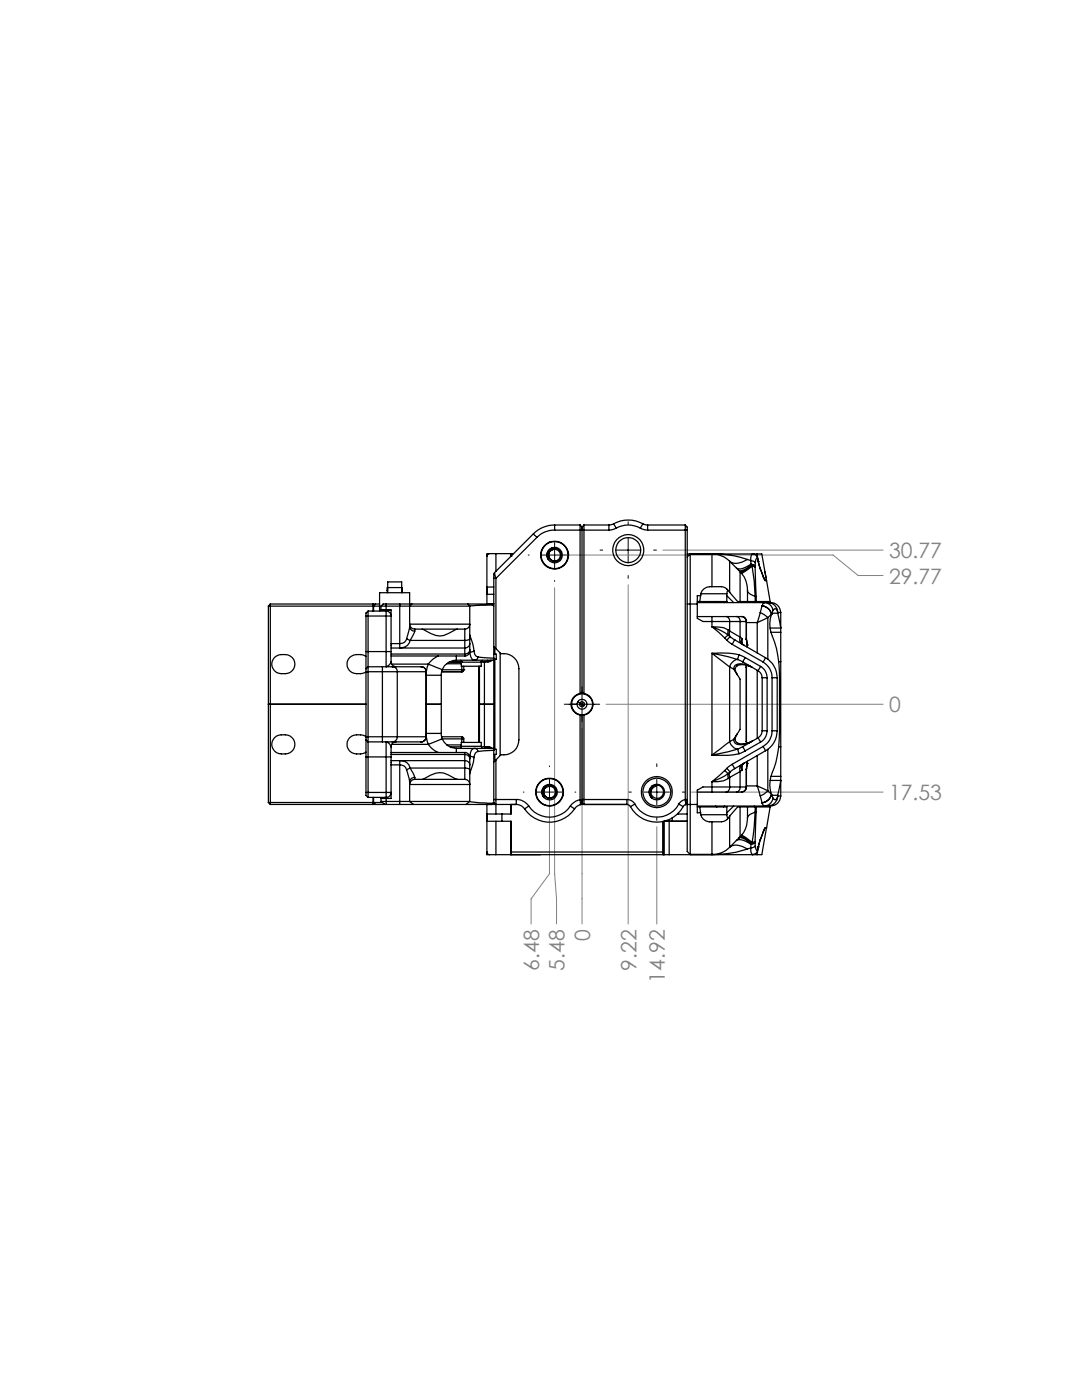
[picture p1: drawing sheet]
<svg xmlns="http://www.w3.org/2000/svg" width="216mm" height="279mm" viewBox="0 0 216 279" stroke-linecap="round" stroke-linejoin="round" font-family="sans-serif">
<defs><g id="words">
<g font-size="4.2" fill="#808080">
<text x="177.4" y="111.4">30.77</text>
<text x="177.4" y="116.5">29.77</text>
<text x="177.4" y="142.1">0</text>
<text x="177.4" y="159.7">17.53</text>
<text x="117.8" y="187.9" transform="rotate(-90 117.8 187.9)">0</text>
<text x="107.6" y="193.8" transform="rotate(-90 107.6 193.8)">6.48</text>
<text x="112.7" y="193.8" transform="rotate(-90 112.7 193.8)">5.48</text>
<text x="127" y="193.8" transform="rotate(-90 127 193.8)">9.22</text>
<text x="132.7" y="196.1" transform="rotate(-90 132.7 196.1)">14.92</text>
</g>
</g></defs>
<g fill="none" stroke="#000" stroke-width=".2">
<path d="M105.4 110.8h.2M108.1 110.8h5.1M110.7 105.6v.1M110.7 108.2v5.1M110.7 115.9v.1M115.7 110.8h.2M119.7 109.8h.6M122.8 109.8h5.1M125.3 104.1v.6M125.3 107.2v5.1M125.3 114.9v.5M130.4 109.8h.6"/>
<path d="M116.1 137v7.1M104.4 158.1h.2M107.1 158.1h5.1M109.6 152.9v.1M109.6 155.5v5.1M112.6 140.5h7.1M114.7 158.1h.2M125.4 158.1h.6M128.5 158.1h5.1M131.1 152.4v.6M131.1 155.5v5.1M136.1 158.1h.6"/>
<path d="M109.6 163.2v.1M131.1 163.2v.5"/>
</g>
<path d="M110.7 117.3v57.1l.4 5v5M111.9 110.8h54.3l5 4.1h5M125.3 116.7v67.7M132.3 109.8h43.9M109.6 159.3v15.1l-3.6 5v5M116.1 145.3v39.1M120.9 140.5h55.3M138 158.1h38.2M131.1 165v19.4" fill="none" stroke="#808080" stroke-width=".2"/>
<g fill="none" stroke="#000" stroke-width=".25">
<path d="M77.3 117.8v-.5h3v.5M77.3 117.8v.5M77.3 117.8h.1M77.4 118.3v-2.2h2.8v2.2M80.2 117.8h.1M80.3 117.8v.5M97.2 118.6h1.3M97.2 117.2h1.3M97.4 110.6h-.2v9.9h1.3M98.5 115.4h.5M98.5 115.4v13.6M98.7 114.3l.3 1.1"/>
<path d="M98.7 114.3l-.2 .3v.8M99 110.5h3M99 110.5h-1.4a.48 .48 0 0 0-.4 .5M99 110.5v3.5M99 115.4v14M102 110.5v.5M102 111h.1M102 110.5h.4M106.4 106.5l.7 .7M106.4 106.5l-7.7 7.8M107.1 107.2l-8.1 8.2M109.7 109.6a1.36 1.36 0 0 1 2 .1 1.36 1.36 0 0 1-.1 1.9 1.36 1.36 0 0 1-2-.1 1.21 1.21 0 0 1 .6-1.8 1.29 1.29 0 0 0-.8 1.9 1.47 1.47 0 0 1 .3-2z"/>
<path d="M110.2 109.7a1.18 1.18 0 0 1 1.6 1 1.18 1.18 0 0 1-1.3 1.3 1.18 1.18 0 0 1-.9-1.7M110.7 105.8a4.8 4.8 0 0 0-3.6 1.4M110.7 104.8v1M110.7 104.8a6 6 0 0 0-4.3 1.7M110.7 105.8h10.8M110.7 104.8h5M115.7 104.8v33.6M115.7 104.8l.4 .4M116.1 105.2v.6M116.1 105.8v32.6M116.5 104.8v33.6M116.5 104.8h5"/>
<path d="M116.5 104.8l-.4 .4M121.5 104.8v1M122.4 104.5l.5 .9M122.4 104.5a6.1 6.1 0 0 1 5.9 0M122.4 104.5l-.9 .3M122.9 105.4l-1.4 .4M122.9 105.4a4.9 4.9 0 0 1 4.9 0M127.8 105.4l1.4 .4M128.3 104.5l-.5 .9M128.3 104.5l.9 .3M129.2 104.8v1M129.2 105.8h7.9"/>
<path d="M129.2 104.8h7.5M136.7 104.8v54.8M136.7 104.8l.4 .4v.6M137.1 105.8v64.1l.6 .6M137.1 110.6h13M137.7 110.6v59.9M137.7 110.6h.1M137.7 110.6l-.6 .6M139.8 118.9h-.7v1.6M139.8 118.9l-.2 1.2M139.8 118.5h5.2M139.8 118.5v.4"/>
<path d="M142.1 110.6v6.5M142.1 117.1a1.94 1.94 0 0 0-2.3 1.4M142.1 117.1h.3a3.3 3.3 0 0 1 2.7 .5l.5 .6M142.1 110.6a5.2 5.2 0 0 1 3.5 1.4M142.1 110.6h.1M142.1 110.6a20.9 20.9 0 0 1 7.1 1.1M145 118.5v1.6h-5.4M145 118.9l1.4 1.4M145.2 117.8l-.2 .7M145.6 112v6.2M145.6 118.2l1.6 1.9h.5M145.6 112l2.1 2.1"/>
<path d="M147.7 114.1v6M147.7 114.1l.3 .3M148 114.4a5.1 5.1 0 0 1 1.2 3.4M149.2 117.8v2.3M149.2 117.8a1.73 1.73 0 0 0 1.5 1.2M149.2 111.7l-1.1 .5a2.33 2.33 0 0 1-2.5-.2M149.2 111.7l.6 .2M149.8 111.9l.6 .1 .3 .3M149.8 111.9l.1 .7M149.9 112.6l-1.8 .9h-1l-.2-.2M149.9 112.6l.8 .4M149.9 112.6v.1"/>
<path d="M149.9 112.7a2.87 2.87 0 0 1-2.5 1.1M149.9 112.7l.8 .4M149.9 112.7l.1 .1M150 112.8a3.5 3.5 0 0 1-2.3 1.3M150 112.8l.7 .3M150 112.8l.1 .2M150.1 113l-2.1 1.4M150.1 113l.4 3 .2 3M150.1 113l.6 .2M150.1 110.6h1M150.1 110.6h.1M150.1 110.6l-.3 .6v.7"/>
<path d="M150.3 110.6a.89 .89 0 0 1 .9 .8M150.7 119l.2 .1M150.7 113.2l.2 5.9M150.7 119v1.1M150.7 113v.2M150.7 112.3v.7M150.9 119.1v1M151.1 110.6h.9l.9 5.2M151.1 110.6l.2 1.5M151.2 111.4l-.3 .1-.2 .8M151.2 111.4l.3 1.6 .9 2.3 .3 .6h.3M151.3 112.1l1.1 3.1"/>
<path d="M151.3 112.1h.1M152.3 115.2h.1M152.4 115.2l.3 .6M152.6 115.8h.1M152.6 114.1l.3 1.2M152.7 115.8h.2M152.9 115.8l.1 .1M153 115.9l.7 4.2M53.6 121h20.9M53.6 121v39.2M53.9 120.5h20.5M53.9 120.5v40"/>
<path d="M53.9 120.5l-.3 .5M54.8 131.2a2.73 2.73 0 0 1 3.8 .4 1.91 1.91 0 0 1-1.7 2.8 2.06 2.06 0 0 1-2.6-2.4zM73 133.5v.6M73 130v3.5M73 131a2.75 2.75 0 0 0-3.5 .6 1.91 1.91 0 0 0 1.7 2.8 2.54 2.54 0 0 0 1.8-.3M73 122.9v7.1M73 134.1v12.9M73 134.1h3.3M73 130h4M73 122.9h4M73.4 133.1v15M73.4 122v11.1"/>
<path d="M73.4 122l-.4 .3v.6M73.4 133.1l-.4 .4M73.4 133.1h2.9M73.4 122h3.6M74.4 120.5h.5M74.4 120.5v1.5M74.5 121h1.2M74.5 121v1M74.9 120.5h.8M74.9 120.5l-.4 .5M75.7 121.8h2.3M76 121h5.7"/>
<path d="M76 121v.7h1M76.3 134.1h3M76.3 133.1v1M76.3 133.1h2M76.3 134.1v12.9M77 130v3.1a1.44 1.44 0 0 0 1-1.1M77 130h1M77 122v.9M77 122a.86 .86 0 0 1 1 .9h-1M77 120.5h-.6l-.4 .5M77 120.5h2.8M77 121.7h1v6.7"/>
<path d="M77 120.5v1.2M77 122.9v7.1M78 132a1.02 1.02 0 0 0 1.1 1.1M78 130v2M78 128.4v1.6M78 130.9h14.7M78 129.3h14.7M78 128.4h1.8M78 130.5h14.7M78.2 132.5h7.2M78.3 133.1a.96 .96 0 0 1 1 1M78.3 133.1h5.7"/>
<path d="M79.3 134.1h5.7M79.3 134.1v12.9M79.8 120.5h2.4M79.8 120.5v7.9M81.1 127.5l.7 .3M81.1 127.5a1.27 1.27 0 0 1-1.3 .9M81.7 124.6a1.02 1.02 0 0 0 1.1 1M81.7 124.6h12M81.7 121h12M81.7 125.1a.97 .97 0 0 0 1.1 .8M81.7 124.6v.5M81.7 125.1l-.6 2.4"/>
<path d="M81.7 120.5v-2.2h-6v3.7M81.7 121v3.6M81.8 127.8a1.98 1.98 0 0 1-2 1.5v-.9M81.8 127.8h10.9M82.2 120.5h11.1M82.2 120.5l-.5 .5M82.8 125.6h9.9M82.8 125.9l-1 1.9M82.8 125.6v.3M84 133.1a.96 .96 0 0 1 1 1M84 133.1a1.02 1.02 0 0 1 1.1 1M84 133.1h.1"/>
<path d="M84.2 125.6l.4 .1a6 6 0 0 0 3.9 1.1l2.8-1.2M85 134.1h.1M85 134.1v12.9M85.1 134.8h3M85.1 134.1v12.9M85.4 132.5l2.8 1.2M85.4 132.5l-.3 2.1M87.5 130.9a4.8 4.8 0 0 0-2.1 1.6M88.1 134.8v11.6M88.1 134.1h4M88.2 133.7l-.1 1.1M88.2 133.7h3.9"/>
<path d="M89.2 132.5h2.8M91.1 131.8a3 3 0 0 0-2.9 1.9M91.1 130.9v.9M91.1 131.8h3.7M91.9 131.8l.1 .4M92 132.2v.8h4v-.8M92 132h-2.2h2.5M92 132.2h4M92.1 133.7v.4M92.1 133.7h.4M92.1 133v.7M92.1 134.1h.1"/>
<path d="M92.5 133.7l-.1 .2-.3 .2M92.5 133v.7M92.5 133.7h.1M92.7 125.6v2.2M92.7 127.8v1.5M92.7 130.5v.4M92.7 129.3v1.2M93.3 120.5h4.8M93.3 120.5l.4 .5M93.7 129.6v.2a.99 .99 0 0 1-1 1.1M93.7 124.6a.96 .96 0 0 1-1 1M93.7 127.5a.97 .97 0 0 1-1 .3"/>
<path d="M93.7 124.6v2.9M93.7 128.4a.97 .97 0 0 1-1 .9M93.7 127.5v.9M93.7 129.6a.91 .91 0 0 1-1 .9M93.7 126.7l.6 1.8 .3 1.4M93.7 121v3.6M93.7 128.4v1.2M93.7 130l.1 .2M93.7 130.2h.1M93.8 130.2a1.39 1.39 0 0 0 1 1.6M94.6 129.9l-.8 .3M94.6 129.9a1.16 1.16 0 0 0 .8 1.2"/>
<path d="M95.4 131.1l3.1 .2M95.4 131.1l-.3 .5-.3 .2M95.5 133v15.2M95.7 133v15.2M96.1 132h.8M96.1 132h.6M96.1 132h.5M96.2 131.8l-.2 .4M96.7 132v17M97.3 131.8l-.4 .2M98 131.8l-.6 .2h-.5M98.1 120.5l.3 .3"/>
<path d="M98.1 120.5h.1M98.2 131.8l-.1 .1a1.59 1.59 0 0 1-1.4 .1M98.4 120.8l-4.7 .2M98.4 120.8l.1 .2M98.5 130.6h.5v1h-.5M98.5 129v2.3M98.5 131.3v.5h-3.7M98.5 131.8v17.5M98.5 129l.5 .4M98.7 129.3v1.3M98.7 131.6v17.9M99 129.4l.9 1.1a3.1 3.1 0 0 1 3.6 3v14.1a3 3 0 0 1-3.6 3l-.9 1.1"/>
<path d="M99.8 130.3v20.5M115.7 138.4a2.18 2.18 0 0 0-1.8 2.1 2.18 2.18 0 0 0 1.8 2.2M116.1 138.4h-.4M116.1 138.4h.4M116.5 138.4a2.18 2.18 0 0 1 1.8 2.1 2.18 2.18 0 0 1-1.8 2.2M137.1 120.5h2M139.1 120.5v2.9l1.2 .6h1.8M139.1 123h3M139.1 120.1h.5M139.1 120.3h13.4M142.1 130.4l3.2 .7 1.9 .5M142.1 130.4a17.1 17.1 0 0 1 5.4 .3"/>
<path d="M142.1 130.4l3.5 2.7M142.1 125.1l1.7 .7 1.5 .9M142.1 125.1a6.9 6.9 0 0 1 3.2 .6M142.1 125.1l2.5 2.2M142.1 124h3.5M142.1 123v1M142.1 123h2.8M142.1 124v1.1M142.1 130.4v20.3M143.1 120.1l-.4 .2M144.4 120.1l.2 .2M144.6 127.3l.4 .5"/>
<path d="M144.9 123a.88 .88 0 0 1 .7 1M144.9 123h2.1M145 127.8l1.1 .8M145.3 126.7l-.7 .6M145.3 126.7l.4 .4M145.3 125.7v1M145.3 125.7l.3 .2M145.6 125.9l-.1 .6 .2 .6M145.6 124h2.1M145.6 124v1.9M145.6 133.1v14.9M145.6 133.1l.8 .5"/>
<path d="M145.6 125.9l2.1 1.2M145.7 127.1l.9 .6M145.7 127.1l-.7 .7M146.1 128.6l6.2 3.5M146.4 133.6l1.3 1.9v10.1l-1.3 1.9M146.6 127.7l-.5 .9M146.6 127.7l6.2 3.6M147 123a.88 .88 0 0 1 .7 1M147 123h1M147.2 131.6a2 2 0 0 0-1.6 1.5M147.2 131.6l1 .5M147.5 130.7l-.3 .9"/>
<path d="M147.5 130.7l1.2 .5M147.7 127.1a1.2 1.2 0 0 0 .3 1.4M147.7 127.1l.4 .4M147.7 124h1.2M147.7 120.1h1.5M147.7 124v3.1M148 123a.96 .96 0 0 1 .9 1M148.1 127.5v.9l.4 .4-.1-.1a.78 .78 0 0 1-.3-1.2zM148.2 132.1l3.1 1.8M148.7 131.2l-.5 .9M148.7 131.2l3.1 1.8M148.9 127.5l.2 1.2"/>
<path d="M148.9 127.5l.1 .2M148.9 133.1h.1M148.9 124h.1M148.9 124v3.5M148.9 133.1v14.9M148.9 127.5h.1M148.9 124.2h2.2M149 127.7l.1 1M149 133l-.1 .1M149 132.8l-.1 .3M149 132.9l-.1 .2M149 132.8v.1"/>
<path d="M149.1 128.7h.1M149.1 128.7v.5M149.2 120.1h1.5M149.3 132.8a2.21 2.21 0 0 0-2.5 .3 1.51 1.51 0 0 0 .3 1.6M149.3 132.9l.7 .2M149.3 132.8l.3 .1M149.3 132.8l-.5-.2a1.95 1.95 0 0 0-2.3 .4l-.1 .6M149.3 132.8h.1M149.3 132.8l.8 .4M150.6 120.1l-.1 .2M150.7 120.1h.2M150.9 120.1h2.8"/>
<path d="M151.1 124.2v6.1M151.1 133.8v13.5M151.3 133.9a1.7 1.7 0 0 1 .8 1.4M151.7 122.3l.8 .4 .7 .6M151.7 122.3l-.6 1.9M151.8 133a2.62 2.62 0 0 1 1.3 2.3M151.8 133l-.5 .9M152 120.9l-.3 1.4M152 120.9a2.26 2.26 0 0 1 2 1.7M152.1 135.3h1M152.1 120.9a2.25 2.25 0 0 1 1.9 1.7M152.1 135.3v10.5"/>
<path d="M152.1 120.9h-.1M152.3 132.1a3.5 3.5 0 0 1 1.8 3.2M152.5 120.3l-.4 .6M152.5 120.3a1.84 1.84 0 0 1 1.8 1.5M152.5 120.3h.7M152.8 131.3a4.7 4.7 0 0 1 2.3 4M152.8 131.3l-.5 .8M153.1 135.3v10.5M153.2 123.3l-2.1 .9M153.2 120.3a1.99 1.99 0 0 1 2 1.9M153.2 120.3a2.11 2.11 0 0 1 2.6 1.9M153.2 123.3v8.3"/>
<path d="M153.7 120.1v.2M153.7 125.3h2.1M153.8 126.2h2M154 122.6l-.8 .7M154 122.6a7 7 0 0 0 .6 5.5 22.5 22.5 0 0 1 .9 6.9v11.2a20.4 20.4 0 0 1-1.7 8.7 5.7 5.7 0 0 0 .2 3.6M154 122.6h.1M154 122.4h1.2M154.1 135.3h1M154.1 135.3v10.5M154.3 121.8l-.3 .8M154.3 121.8l.3-.3h.2l.4 .7M155.1 135.3v10.5"/>
<path d="M155.2 122.4l.6 2.9M155.2 122.2h.6M155.2 122.2v.2M155.4 132h.4M155.8 125.3h.1M155.8 125.3v.9M155.8 126.2v5.8M155.8 122.2v3.1M155.8 132v17M53.6 140.5h19.4M54.8 147.2a2.73 2.73 0 0 1 3.8 .4 1.91 1.91 0 0 1-1.7 2.9 2.06 2.06 0 0 1-2.6-2.4zM73 147v.6"/>
<path d="M73 147.6v3.5M73 158.2v.5l.4 .4M73 147a2.75 2.75 0 0 0-3.5 .6 1.91 1.91 0 0 0 1.7 2.9 2.54 2.54 0 0 0 1.8-.4M73 147h3.3M73 151.1v7.1M73 147.6l.4 .5M73 151.1h4M73 158.2h4M73.4 148.1v11M73.4 148.1h2.9M73.4 159.1h3.6M74.4 159.1v1.4"/>
<path d="M74.5 159.1v1.1M76 159.9h5.7M76 159.3h1M76 159.9l.8 .6h.2M76 159.1v.8M76.3 147h3M76.3 148.1h2M76.3 147v1.1M76.7 159.1v.2M77 151.1h1M77 158.2h1a.86 .86 0 0 1-1 .9M77 158.2v.9"/>
<path d="M77 151.1v7.1M77 159.3v1.2M78 149a1.3 1.3 0 0 0-1-.9v3M78 149v2.1M78 151.1v1.5M78 150.2h14.7M78 152.6v6.7h-1M78 151.8h14.7M78 152.6h1.8M78 150.6h14.7M78.2 148.6h7.2M78.3 148.1h5.7"/>
<path d="M79.1 148.1a.97 .97 0 0 0-1.1 .9M79.3 147a1.02 1.02 0 0 1-1 1.1M79.3 147h5.7M79.8 152.6a1.34 1.34 0 0 1 1.3 1.1M79.8 152.6v-.8h.2a1.95 1.95 0 0 1 1.8 1.5M79.8 152.6v7.9M81.1 153.7l.6 2.3M81.7 156.6h12M81.7 159.9h12M81.7 156v.6M81.7 156.6v3.3M81.7 159.9l.8 .6"/>
<path d="M81.8 153.3l1 1.9M81.8 153.3l-.7 .4M81.8 153.3h10.9M82.8 155.5a1.09 1.09 0 0 0-1.1 1.1M82.8 155.5h9.9M82.8 155.2v.3M82.8 155.2a.97 .97 0 0 0-1.1 .8M84 148.1h.1M84.2 155.5h.3a6.2 6.2 0 0 1 4-1.2l2.8 1.2M85 147a1.02 1.02 0 0 1-1 1.1M85 147h.1M85.1 147a1.09 1.09 0 0 1-1.1 1.1"/>
<path d="M85.1 146.4h3M85.1 140.5h3M85.1 146.5l.3 2.1M85.4 148.6l.7 .7 1.4 .9M88.1 146.4l.1 1.1M88.1 147h4M88.2 147.5l-2.8 1.1M88.2 147.5a3.1 3.1 0 0 0 2.9 1.9M88.2 147.5h3.9M89.1 148.7h2.9M89.8 149h2.2M91.1 149.4v.8"/>
<path d="M91.1 149.4h3.7M92 148.9l-.1 .5M92 148.9v-.7h4v.7M92 148.9h4M92.1 147.5h.4M92.1 147v.5M92.1 147l.4 .2v.3M92.1 147.5v.7M92.5 147.5v.7M92.7 150.2a1.04 1.04 0 0 1 1 1.2M92.7 155.5a1.02 1.02 0 0 1 1 1.1M92.7 153.3v2.2"/>
<path d="M92.7 153.3a.89 .89 0 0 1 1 .4M92.7 151.8v1.5M92.7 151.8a.91 .91 0 0 1 1 .8M92.7 150.6a.97 .97 0 0 1 1 .8M92.7 150.2v.4M92.7 150.6v1.2M93.7 153.7v2.9M93.7 152.6v1.1M93.7 159.9l1.8 .3 2.9 .1M93.7 151.4v1.2M93.7 156.6v3.3M93.7 159.9l-.7 .6"/>
<path d="M93.7 150.9h.1M93.8 150.9l.8 .3M93.8 150.9l-.1 .2M94.6 151.2l-.1 .8-.8 2.4M94.8 149.4h-.4l-.3 .3-.3 1.2M94.8 149.4a.72 .72 0 0 1 .6 .6M94.8 149.4h3.7v.4M95.4 150a1.09 1.09 0 0 0-.8 1.2M95.5 140.5h3M96 148.9l.2 .5M96.1 149h.8M96.9 149h.4"/>
<path d="M96.9 149l.4 .3M97.3 149l.6 .1 .3 .2M97.3 149l.7 .3M98.5 159.6v.6M98.5 149.5h.5v1.1h-.5M98.5 149.8l-3.1 .2M98.5 149.8v2.2M98.5 159.6h4.5M98.5 152v7.6M98.7 150.6v1.2M99 151.7v8.8M99 151.7l-.5 .3"/>
<path d="M103 159.6a3.1 3.1 0 0 1 2.5 1.3M103 159.6v.9M108.5 157.1a1.37 1.37 0 0 1 1.9-.3 1.37 1.37 0 0 1 .4 1.8 1.37 1.37 0 0 1-1.7 .6 1.21 1.21 0 0 1-.1-2.1 1.32 1.32 0 0 0-.5 2 1.56 1.56 0 0 1 0-2zM109 157.1a1.17 1.17 0 0 1 1.8 .6 1.17 1.17 0 0 1-1.1 1.6 1.17 1.17 0 0 1-1.2-1.5M113.9 140.5h1.2M115.3 140.1l.4 .2M115.7 140.3l.3 .1M115.7 159.6l.1 1M115.7 142.7h.4M115.7 159.6a3.2 3.2 0 0 0-1.9 1.3M115.7 142.7v16.9M116.1 159.6v.6"/>
<path d="M116.1 159.6h.1M116.1 142.7v16.9M116.5 142.7h-.4M116.5 142.7v17.8l-.4-.3M125.1 159.6a1.84 1.84 0 0 1 1.6 .9M125.1 159.6v.9M125.1 159.6h-9.4M129.6 157.7l.1 .9 .4 .6M130.2 156.9a1.33 1.33 0 0 1 1.8 .1 1.33 1.33 0 0 1 .1 1.8 1.33 1.33 0 0 1-1.8 .2 1.2 1.2 0 0 1 0-1.8 1.35 1.35 0 0 0-.2 2 1.45 1.45 0 0 1 .1-2.3zM131 156.9a1.02 1.02 0 0 0-.9 .6M136.7 159.6l.1 1M136.7 159.6h.4v.6"/>
<path d="M136.7 159.6a2 2 0 0 0-1.3 .9M139.1 158.1h3M142.1 157.1h3.5M142.1 158.1h2.8M142.1 157.1v1M142.1 156v1.1M142.1 157.1h-1.8l-1.2 .6v2.8M144.6 153.8l.7 .6M144.6 153.8l-2.5 2.2M144.9 158.1h2.1M145 153.4l.7 .7M145 153.4l-.4 .4"/>
<path d="M145.3 154.4l-.7 .5-2.5 1.1M145.3 154.4v1M145.3 155.4a5.8 5.8 0 0 1-3.2 .6M145.6 148a2.16 2.16 0 0 0 1.6 1.5M145.6 148l-3.5 2.7M145.6 155.2l-.3 .2M145.6 157.1a.96 .96 0 0 1-.7 1M145.6 157.1h2.1M145.6 155.2v1.9M145.7 154.1l-.2 .5 .1 .6M145.7 154.1l-.4 .3M146.1 152.5l-1.1 .9"/>
<path d="M146.1 152.5l.5 .9M146.4 147.5a1.04 1.04 0 0 0 1.4 1.1l1.5-.3M146.4 147.5l-.8 .5M146.6 153.4l-.9 .7M147 158.1h1M147 148.2a2.6 2.6 0 0 0 2.3 .1M147.1 146.4a1.24 1.24 0 0 0-.1 1.8M147.2 149.5l-5.1 1.2M147.2 149.5l.3 .9M147.5 150.4a17.2 17.2 0 0 1-5.4 .3M147.7 157.1a.96 .96 0 0 1-.7 1M147.7 157.1h1.2"/>
<path d="M147.7 154l-2.1 1.2M147.7 154v3.1M148 152.6a1.28 1.28 0 0 0-.3 1.4M148.1 153.7l-.4 .3M148.1 152.5l.4-.2-.4 .4v1a.79 .79 0 0 1 0-1.2zM148.2 149l.5 .9M148.2 149l-1 .5M148.7 149.9l-1.2 .5M148.9 157.1a1.03 1.03 0 0 1-.9 1M148.9 148l.1 .3M148.9 148l.1 .2M148.9 153.6h.1"/>
<path d="M148.9 157.1h.1M148.9 153.6v3.5M148.9 148h.1M148.9 157.1a1.02 1.02 0 0 1-.9 1M148.9 156.8h2.2M149 148.2v.1M149 153.4l-.1 .2M149.1 151.9l-.2 1.7M149.1 152.4l-.2 1.2M149.1 152.4h.1M149.3 148.3l.8-.4-.8 .4M149.3 148.3h.1"/>
<path d="M149.6 148.2l-.3 .1M151.1 156.8l2.1 1M151.1 156.8l.6 2M151.1 150.8v6M151.3 147.2l.5 .9M151.3 147.2l-3.1 1.8M151.7 158.8l.3 1.4M151.8 148.1l-3.1 1.8M152.1 145.8a1.83 1.83 0 0 1-.8 1.4M152.1 145.8h1M152.3 149l.5 .8M152.3 149l-6.2 3.5"/>
<path d="M152.8 149.8l-6.2 3.6M153.1 145.8a2.62 2.62 0 0 1-1.3 2.3M153.2 157.8l-.9 .7-.6 .3M153.2 157.8l.8 .7M153.2 149.5v8.3M153.7 155.8h2.1M153.8 154.9h2M154 158.5a2.37 2.37 0 0 1-2 1.7M154 158.6l.3 .7M154 158.6a2.28 2.28 0 0 1-1.9 1.6M154 158.5v.1M154 158.7h1.2"/>
<path d="M154.1 145.8a3.5 3.5 0 0 1-1.8 3.2M154.1 145.8h1M154.3 159.3a1.92 1.92 0 0 1-1.8 1.6M155.1 145.8a4.6 4.6 0 0 1-2.3 4M155.2 158.9l-.4 .7-.5-.3M155.2 158.9a2.05 2.05 0 0 1-2 2M155.2 158.9h.6M155.2 158.7v.2M155.4 149h.4M155.8 158.9a2.16 2.16 0 0 1-2.6 2M155.8 155.8l-.6 2.9M155.8 155.8h.1"/>
<path d="M155.8 154.9v.9M155.8 149v5.9M155.8 155.8v3.1M53.6 160.2h20.9M53.6 160.2l.3 .3M53.9 160.5h20.5M74.4 160.5h.5M74.5 160.2h1.8M74.5 160.2l.4 .3M74.9 160.5h1.7M76.6 160.5h.1M76.6 160.3v.2"/>
<path d="M77 160.5h2.8M79.8 160.5h2.7M82.5 160.5h10.5M97.2 162.5h3M97.2 163.9h3M97.2 170v.3l.4 .3M98.5 160.2l-.4 .3h-5.1M98.5 160.2l.5 .3M99 170.6h3M99 160.5v2M99 163.9v6.7M100.2 163.9h1.8v6.7"/>
<path d="M100.2 162.5v1.4M102 170.6v-.6h30.3v.6M102 170.6h30.3M102 160.5v2h-1.8M103 160.5a2.04 2.04 0 0 1 1.7 .9M103 160.5h-5.8v10.1h1.8M104.7 161.4a6 6 0 0 0 10 0M105.5 160.9a5 5 0 0 0 8.3 0M105.5 160.9l-.8 .5M113.8 160.9l.9 .5M115.8 160.6l-.7 .3-.4 .5M115.9 160.5h9.2"/>
<path d="M116.1 160.2l-.3 .4M125.1 160.5l.3 .1 .4 .4M125.8 161a6 6 0 0 0 10.5 0M126.7 160.5a5 5 0 0 0 8.7 0M126.7 160.5l-.9 .5M132.3 170.6h.2M132.3 163.9v6.7M132.3 170.6h.1M132.5 163.9h1v6.7M132.5 170.6h1M132.5 163.9v6.7M133.5 170.6h17.6"/>
<path d="M134.1 163.2v.7h3h-4.6M135.2 162.5h1.9M135.3 162.3v.2M135.4 160.5l.9 .5M136.8 160.6l-.5 .4M136.8 160.5h2.3M137.1 160.2l-.3 .4M137.7 170.5h.1M139.1 160.5v1.7h.7M139.1 161h.5M139.1 160.9h13.4M139.6 161l.2 1.2"/>
<path d="M139.6 161h5.4v1.6M139.8 162.2v.4M139.8 162.6a1.92 1.92 0 0 0 2.3 1.4M139.8 162.6h5.2M142.1 164v6.5M142.1 170.5h.1M142.8 160.9l.3 .1M144.6 160.9l-.2 .1M145 162.6l.2 .7M145.6 162.9a1.96 1.96 0 0 1-2 1.1h-1.5M145.6 162.9v6.2M145.6 169.1a4.8 4.8 0 0 1-3.5 1.4"/>
<path d="M145.6 169.1a2.52 2.52 0 0 1 3 .1l.6 .2M146.4 160.9l-1.4 1.3M146.9 167.7a2.9 2.9 0 0 1 3 .8M147.4 167.3l.4-.2 .5 .2 1.6 1M147.7 161v6M147.7 161h1.5M147.7 167a3.5 3.5 0 0 1 2.3 1.3M147.7 161h-.5l-1.6 1.9M147.7 167l-2.1 2.1M148 166.7l.9 .5 1.2 .9M148 166.7l-.3 .3M149.2 161v2.3"/>
<path d="M149.2 163.3a5.2 5.2 0 0 1-1.2 3.4M149.2 161h1.5M149.2 169.4a19.4 19.4 0 0 1-7.1 1.1M149.8 169.2l-.6 .2M149.8 169.2v.7l.3 .6M149.9 168.5l-.1 .7M149.9 168.3v.2M150 168.3l.7-.3-.3 .2-.5 .1M150 168.3h-.1M150.1 168.1l-.1 .2M150.1 170.5h.1M150.5 160.9l.1 .1"/>
<path d="M150.7 162.1a1.69 1.69 0 0 0-1.5 1.2M150.7 162.1l-.2 2.9-.4 3.1M150.7 167.9l-.6 .2M150.7 168.1l-.8 .4M150.7 167.9v.2M150.7 168.1v.7M150.7 168.8l.2 .8 .3 .1M150.7 168.8l-.5 .4h-.4M150.7 161h.2M150.7 161v1.1M150.9 162l-.2 .1M150.9 162l-.2 5.9"/>
<path d="M150.9 161h2.8M150.9 161v1M151.2 169.7a1.02 1.02 0 0 1-1.1 .8M151.3 169h.1M151.3 169l-.2 1.6M152 160.2h.1M152.1 160.2l.4 .7M152.3 165.9h.1M152.4 165.9l-1.1 3.1M152.5 160.9h.7M152.6 165.3h.1M152.7 165.3l-.3 .6"/>
<path d="M152.7 165.3h.2M152.9 165.3l-.9 5.3h-.9M153 165.2h-.3l-.3 .6-.9 2.3-.3 1.6M153 165.2l-.1 .1M153.7 161l-.7 4.2M153.7 160.8v.2"/>
<circle cx="110.7" cy="110.8" r="1.54"/>
<circle cx="110.7" cy="110.8" r="2.78"/>
<circle cx="110.7" cy="110.8" r="2.71"/>
<circle cx="125.4" cy="109.8" r="3.1"/>
<circle cx="125.4" cy="109.8" r="2.5"/>
<circle cx="109.7" cy="158.1" r="1.55"/>
<circle cx="109.7" cy="158.1" r="2.78"/>
<circle cx="109.7" cy="158.1" r="2.7"/>
<circle cx="116.1" cy="140.6" r=".21"/>
<circle cx="116.1" cy="140.5" r=".99"/>
<circle cx="116.1" cy="140.6" r=".5"/>
<circle cx="116.1" cy="140.6" r="2.1"/>
<circle cx="131" cy="158.1" r="1.55"/>
<circle cx="131.1" cy="158.1" r="3.1"/>
<circle cx="131.1" cy="158.1" r="2.79"/>
</g>
<use href="#words"/>
</svg>
